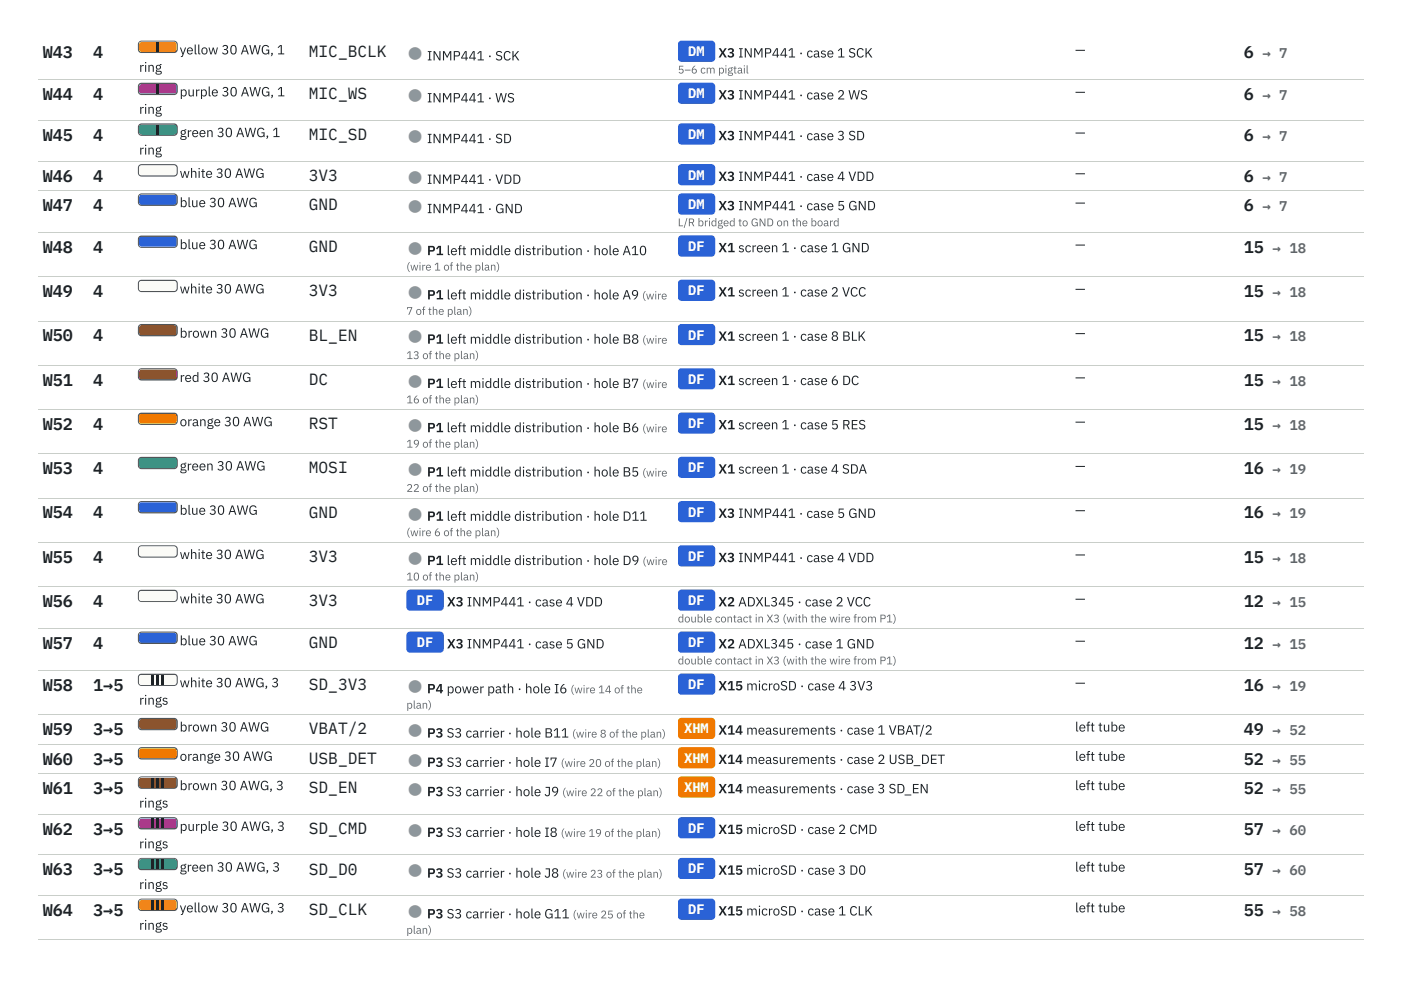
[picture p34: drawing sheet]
<svg xmlns="http://www.w3.org/2000/svg" width="297mm" height="210mm" viewBox="0 0 297 210" stroke-linecap="round" stroke-linejoin="round" font-family="sans-serif">
<defs><g id="words">
<g font-size="4.5" fill="#8e979c">
<text x="86.7" y="12.6">●</text>
<text x="86.7" y="21.5">●</text>
<text x="86.7" y="30.1">●</text>
<text x="86.7" y="38.7">●</text>
<text x="86.7" y="45">●</text>
<text x="86.7" y="53.9">●</text>
<text x="86.7" y="63.3">●</text>
<text x="86.7" y="72.7">●</text>
<text x="86.7" y="82">●</text>
<text x="86.7" y="91.4">●</text>
<text x="86.7" y="100.8">●</text>
<text x="86.7" y="110.2">●</text>
<text x="86.7" y="119.6">●</text>
<text x="86.7" y="146.8">●</text>
<text x="86.7" y="156.2">●</text>
<text x="86.7" y="162.4">●</text>
<text x="86.7" y="168.7">●</text>
<text x="86.7" y="177.3">●</text>
<text x="86.7" y="185.9">●</text>
<text x="86.7" y="194.6">●</text>
</g>
<g font-size="3.6" fill="#1d2226">
<text x="9.1" y="12.3">W43</text>
<text x="19.8" y="12.3">4</text>
<text x="263.7" y="12.3">6</text>
<text x="9.1" y="21.2">W44</text>
<text x="19.8" y="21.2">4</text>
<text x="263.7" y="21.2">6</text>
<text x="9.1" y="29.9">W45</text>
<text x="19.8" y="29.9">4</text>
<text x="263.7" y="29.9">6</text>
<text x="9.1" y="38.5">W46</text>
<text x="19.8" y="38.5">4</text>
<text x="263.7" y="38.5">6</text>
<text x="9.1" y="44.7">W47</text>
<text x="19.8" y="44.7">4</text>
<text x="263.7" y="44.7">6</text>
<text x="9.1" y="53.6">W48</text>
<text x="19.8" y="53.6">4</text>
<text x="263.7" y="53.6">15</text>
<text x="9.1" y="63">W49</text>
<text x="19.8" y="63">4</text>
<text x="263.7" y="63">15</text>
<text x="9.1" y="72.4">W50</text>
<text x="19.8" y="72.4">4</text>
<text x="263.7" y="72.4">15</text>
<text x="9.1" y="81.8">W51</text>
<text x="19.8" y="81.8">4</text>
<text x="263.7" y="81.8">15</text>
<text x="9.1" y="91.2">W52</text>
<text x="19.8" y="91.2">4</text>
<text x="263.7" y="91.2">15</text>
<text x="9.1" y="100.6">W53</text>
<text x="19.8" y="100.6">4</text>
<text x="263.7" y="100.6">16</text>
<text x="9.1" y="110">W54</text>
<text x="19.8" y="110">4</text>
<text x="263.7" y="110">16</text>
<text x="9.1" y="119.4">W55</text>
<text x="19.8" y="119.4">4</text>
<text x="263.7" y="119.4">15</text>
<text x="9.1" y="128.8">W56</text>
<text x="19.8" y="128.8">4</text>
<text x="263.7" y="128.8">12</text>
<text x="9.1" y="137.7">W57</text>
<text x="19.8" y="137.7">4</text>
<text x="263.7" y="137.7">12</text>
<text x="9.1" y="146.6">W58</text>
<text x="19.8" y="146.6">1→5</text>
<text x="263.7" y="146.6">16</text>
<text x="9.1" y="156">W59</text>
<text x="19.8" y="156">3→5</text>
<text x="263.7" y="156">49</text>
<text x="9.1" y="162.2">W60</text>
<text x="19.8" y="162.2">3→5</text>
<text x="263.7" y="162.2">52</text>
<text x="9.1" y="168.4">W61</text>
<text x="19.8" y="168.4">3→5</text>
<text x="263.7" y="168.4">52</text>
<text x="9.1" y="177.1">W62</text>
<text x="19.8" y="177.1">3→5</text>
<text x="263.7" y="177.1">57</text>
<text x="9.1" y="185.7">W63</text>
<text x="19.8" y="185.7">3→5</text>
<text x="263.7" y="185.7">57</text>
<text x="9.1" y="194.4">W64</text>
<text x="19.8" y="194.4">3→5</text>
<text x="263.7" y="194.4">55</text>
</g>
<g font-size="3.4" fill="#1d2226">
<text x="65.5" y="12.2">MIC_BCLK</text>
<text x="65.5" y="21.1">MIC_WS</text>
<text x="65.5" y="29.7">MIC_SD</text>
<text x="65.5" y="38.3">3V3</text>
<text x="65.5" y="44.6">GND</text>
<text x="65.5" y="53.5">GND</text>
<text x="65.5" y="62.9">3V3</text>
<text x="65.5" y="72.3">BL_EN</text>
<text x="65.5" y="81.7">DC</text>
<text x="65.5" y="91">RST</text>
<text x="65.5" y="100.4">MOSI</text>
<text x="65.5" y="109.8">GND</text>
<text x="65.5" y="119.2">3V3</text>
<text x="65.5" y="128.6">3V3</text>
<text x="65.5" y="137.5">GND</text>
<text x="65.5" y="146.4">SD_3V3</text>
<text x="65.5" y="155.8">VBAT/2</text>
<text x="65.5" y="162">USB_DET</text>
<text x="65.5" y="168.3">SD_EN</text>
<text x="65.5" y="176.9">SD_CMD</text>
<text x="65.5" y="185.5">SD_D0</text>
<text x="65.5" y="194.2">SD_CLK</text>
</g>
<g font-size="3" fill="#5e676d">
<text x="267.7" y="12.3">→ 7</text>
<text x="267.7" y="21.2">→ 7</text>
<text x="267.7" y="29.9">→ 7</text>
<text x="267.7" y="38.5">→ 7</text>
<text x="267.7" y="44.7">→ 7</text>
<text x="269.8" y="53.6">→ 18</text>
<text x="269.8" y="63">→ 18</text>
<text x="269.8" y="72.4">→ 18</text>
<text x="269.8" y="81.8">→ 18</text>
<text x="269.8" y="91.2">→ 18</text>
<text x="269.8" y="100.6">→ 19</text>
<text x="269.8" y="110">→ 19</text>
<text x="269.8" y="119.4">→ 18</text>
<text x="269.8" y="128.8">→ 15</text>
<text x="269.8" y="137.7">→ 15</text>
<text x="269.8" y="146.6">→ 19</text>
<text x="269.8" y="156">→ 52</text>
<text x="269.8" y="162.2">→ 55</text>
<text x="269.8" y="168.4">→ 55</text>
<text x="269.8" y="177.1">→ 60</text>
<text x="269.8" y="185.7">→ 60</text>
<text x="269.8" y="194.4">→ 58</text>
</g>
<g font-size="2.9" fill="#fff">
<text x="145.9" y="11.9">DM</text>
<text x="145.9" y="20.8">DM</text>
<text x="145.9" y="29.5">DM</text>
<text x="145.9" y="38.1">DM</text>
<text x="145.9" y="44.3">DM</text>
<text x="145.9" y="53.3">DF</text>
<text x="145.9" y="62.6">DF</text>
<text x="145.9" y="72">DF</text>
<text x="145.9" y="81.4">DF</text>
<text x="145.9" y="90.8">DF</text>
<text x="145.9" y="100.2">DF</text>
<text x="145.9" y="109.6">DF</text>
<text x="145.9" y="119">DF</text>
<text x="88.4" y="128.4">DF</text>
<text x="145.9" y="128.4">DF</text>
<text x="88.4" y="137.3">DF</text>
<text x="145.9" y="137.3">DF</text>
<text x="145.9" y="146.2">DF</text>
<text x="145.1" y="155.6">XHM</text>
<text x="145.1" y="161.8">XHM</text>
<text x="145.1" y="168">XHM</text>
<text x="145.9" y="176.7">DF</text>
<text x="145.9" y="185.3">DF</text>
<text x="145.9" y="194">DF</text>
</g>
<g font-size="2.8" fill="#1d2226">
<text x="38.1" y="11.5">yellow 30 AWG, 1</text>
<text x="227.9" y="11.5">—</text>
<text x="29.5" y="15.2">ring</text>
<text x="90.5" y="12.8">INMP441 · SCK</text>
<text x="152.3" y="12.2">X3 INMP441 · case 1 SCK</text>
<text x="38.1" y="20.4">purple 30 AWG, 1</text>
<text x="90.5" y="21.7">INMP441 · WS</text>
<text x="152.3" y="21.1">X3 INMP441 · case 2 WS</text>
<text x="227.9" y="20.4">—</text>
<text x="29.5" y="24.1">ring</text>
<text x="38.1" y="29.1">green 30 AWG, 1</text>
<text x="152.3" y="29.7">X3 INMP441 · case 3 SD</text>
<text x="227.9" y="29.1">—</text>
<text x="29.5" y="32.8">ring</text>
<text x="90.5" y="30.4">INMP441 · SD</text>
<text x="38.1" y="37.7">white 30 AWG</text>
<text x="90.5" y="39">INMP441 · VDD</text>
<text x="152.3" y="38.4">X3 INMP441 · case 4 VDD</text>
<text x="227.9" y="37.7">—</text>
<text x="38.1" y="43.9">blue 30 AWG</text>
<text x="90.5" y="45.2">INMP441 · GND</text>
<text x="152.3" y="44.6">X3 INMP441 · case 5 GND</text>
<text x="227.9" y="43.9">—</text>
<text x="38.1" y="52.9">blue 30 AWG</text>
<text x="152.3" y="53.5">X1 screen 1 · case 1 GND</text>
<text x="227.9" y="52.9">—</text>
<text x="90.5" y="54.1">P1 left middle distribution · hole A10</text>
<text x="38.1" y="62.2">white 30 AWG</text>
<text x="90.5" y="63.5">P1 left middle distribution · hole A9</text>
<text x="152.3" y="62.9">X1 screen 1 · case 2 VCC</text>
<text x="227.9" y="62.2">—</text>
<text x="38.1" y="71.6">brown 30 AWG</text>
<text x="227.9" y="71.6">—</text>
<text x="90.5" y="72.9">P1 left middle distribution · hole B8</text>
<text x="152.3" y="72.3">X1 screen 1 · case 8 BLK</text>
<text x="38.1" y="81">red 30 AWG</text>
<text x="90.5" y="82.3">P1 left middle distribution · hole B7</text>
<text x="152.3" y="81.7">X1 screen 1 · case 6 DC</text>
<text x="227.9" y="81">—</text>
<text x="38.1" y="90.4">orange 30 AWG</text>
<text x="90.5" y="91.7">P1 left middle distribution · hole B6</text>
<text x="152.3" y="91.1">X1 screen 1 · case 5 RES</text>
<text x="227.9" y="90.4">—</text>
<text x="38.1" y="99.8">green 30 AWG</text>
<text x="90.5" y="101.1">P1 left middle distribution · hole B5</text>
<text x="152.3" y="100.5">X1 screen 1 · case 4 SDA</text>
<text x="227.9" y="99.8">—</text>
<text x="38.1" y="109.2">blue 30 AWG</text>
<text x="90.5" y="110.5">P1 left middle distribution · hole D11</text>
<text x="152.3" y="109.9">X3 INMP441 · case 5 GND</text>
<text x="227.9" y="109.2">—</text>
<text x="38.1" y="118.6">white 30 AWG</text>
<text x="90.5" y="119.9">P1 left middle distribution · hole D9</text>
<text x="152.3" y="119.3">X3 INMP441 · case 4 VDD</text>
<text x="227.9" y="118.6">—</text>
<text x="38.1" y="128">white 30 AWG</text>
<text x="94.8" y="128.7">X3 INMP441 · case 4 VDD</text>
<text x="152.3" y="128.7">X2 ADXL345 · case 2 VCC</text>
<text x="227.9" y="128">—</text>
<text x="38.1" y="136.9">blue 30 AWG</text>
<text x="94.8" y="137.6">X3 INMP441 · case 5 GND</text>
<text x="152.3" y="137.6">X2 ADXL345 · case 1 GND</text>
<text x="227.9" y="136.9">—</text>
<text x="29.5" y="149.5">rings</text>
<text x="38.1" y="145.8">white 30 AWG, 3</text>
<text x="90.5" y="147.1">P4 power path · hole I6</text>
<text x="152.3" y="146.5">X15 microSD · case 4</text>
<text x="180.1" y="146.5">3V3</text>
<text x="227.9" y="145.8">—</text>
<text x="38.1" y="155.2">brown 30 AWG</text>
<text x="152.3" y="155.9">X14 measurements · case 1 VBAT/2</text>
<text x="227.9" y="155.2">left tube</text>
<text x="38.1" y="161.4">orange 30 AWG</text>
<text x="90.5" y="156.5">P3 S3 carrier · hole B11</text>
<text x="227.9" y="161.4">left tube</text>
<text x="38.1" y="167.6">brown 30 AWG, 3</text>
<text x="90.5" y="162.7">P3 S3 carrier · hole I7</text>
<text x="152.3" y="162.1">X14 measurements · case 2 USB_DET</text>
<text x="227.9" y="167.6">left tube</text>
<text x="29.5" y="171.3">rings</text>
<text x="90.5" y="168.9">P3 S3 carrier · hole J9</text>
<text x="152.3" y="168.3">X14 measurements · case 3 SD_EN</text>
<text x="29.5" y="180">rings</text>
<text x="38.1" y="176.3">purple 30 AWG, 3</text>
<text x="90.5" y="177.6">P3 S3 carrier · hole I8</text>
<text x="152.3" y="176.9">X15 microSD · case 2 CMD</text>
<text x="227.9" y="176.3">left tube</text>
<text x="38.1" y="184.9">green 30 AWG, 3</text>
<text x="152.3" y="185.6">X15 microSD · case 3 D0</text>
<text x="227.9" y="184.9">left tube</text>
<text x="29.5" y="188.6">rings</text>
<text x="90.5" y="186.2">P3 S3 carrier · hole J8</text>
<text x="29.5" y="197.3">rings</text>
<text x="38.1" y="193.6">yellow 30 AWG, 3</text>
<text x="90.5" y="194.8">P3 S3 carrier · hole G11</text>
<text x="152.3" y="194.2">X15 microSD · case 1 CLK</text>
<text x="227.9" y="193.6">left tube</text>
</g>
<g font-size="2.4" fill="#5e676d">
<text x="143.7" y="15.6">5–6 cm pigtail</text>
<text x="143.7" y="48">L/R bridged to GND on the board</text>
<text x="86.2" y="57.4">(wire 1 of the plan)</text>
<text x="136.1" y="63.5">(wire</text>
<text x="86.2" y="66.8">7 of the plan)</text>
<text x="86.2" y="76.2">13 of the plan)</text>
<text x="136.2" y="72.9">(wire</text>
<text x="136.2" y="82.3">(wire</text>
<text x="86.2" y="85.6">16 of the plan)</text>
<text x="86.2" y="95">19 of the plan)</text>
<text x="136.2" y="91.7">(wire</text>
<text x="136.2" y="101.1">(wire</text>
<text x="86.2" y="104.4">22 of the plan)</text>
<text x="86.2" y="113.8">(wire 6 of the plan)</text>
<text x="136.2" y="119.9">(wire</text>
<text x="86.2" y="123.1">10 of the plan)</text>
<text x="143.7" y="132.1">double contact in X3 (with the wire from P1)</text>
<text x="143.7" y="141">double contact in X3 (with the wire from P1)</text>
<text x="120.9" y="147.1">(wire 14 of the</text>
<text x="86.2" y="150.4">plan)</text>
<text x="121.3" y="156.5">(wire 8 of the plan)</text>
<text x="118.9" y="162.7">(wire 20 of the plan)</text>
<text x="119.2" y="168.9">(wire 22 of the plan)</text>
<text x="118.9" y="177.6">(wire 19 of the plan)</text>
<text x="119.2" y="186.2">(wire 23 of the plan)</text>
<text x="121.4" y="194.8">(wire 25 of the</text>
<text x="86.2" y="198.1">plan)</text>
</g>
</g></defs>
<g fill="none" stroke="#c9cec9" stroke-width=".21">
<path d="M8 16.9h281M8 25.6h281M8 34.2h281M8 40.4h281M8 49.3h281M8 58.7h281M8 68.1h281M8 77.5h281M8 86.9h281M8 96.3h281M8 105.7h281M8 115.1h281"/>
<path d="M8 124.5h281M8 133.4h281M8 142.3h281M8 151.7h281M8 157.9h281M8 164.1h281M8 172.8h281M8 181.4h281M8 190h281M8 199.4h281"/>
</g>
<path d="M29.5 8.9l.5-.3h6.9a.79 .79 0 0 1 .8 .8v1.1a.79 .79 0 0 1-.8 .8h-6.9a.79 .79 0 0 1-.8-.8v-1.1z" fill="#4c555b"/>
<path d="M29.5 8.9h7.9v2.1h-7.9z" fill="#f5c400"/>
<path d="M33.2 8.9h.5v2.1h-.5z" fill="#1d2226"/>
<path d="M143.7 8.6h7.9v4.5h-7.9z" fill="#2a62d6"/>
<path d="M29.5 17.8l.5-.3h6.9a.79 .79 0 0 1 .8 .8v1.1a.79 .79 0 0 1-.8 .8h-6.9a.79 .79 0 0 1-.8-.8v-1.1z" fill="#4c555b"/>
<path d="M29.5 17.8h7.9v2.1h-7.9z" fill="#8e44c4"/>
<path d="M33.2 17.8h.5v2.1h-.5z" fill="#1d2226"/>
<path d="M143.7 17.5h7.9v4.5h-7.9z" fill="#2a62d6"/>
<path d="M29.5 26.4l.5-.2h6.9a.79 .79 0 0 1 .8 .8v1a.79 .79 0 0 1-.8 .8h-6.9a.79 .79 0 0 1-.8-.8v-1z" fill="#4c555b"/>
<path d="M29.5 26.4h7.9v2.2h-7.9z" fill="#23964a"/>
<path d="M33.2 26.4h.5v2.2h-.5z" fill="#1d2226"/>
<path d="M143.7 26.2h7.9v4.5h-7.9z" fill="#2a62d6"/>
<path d="M29.5 35.1l.5-.3h6.9a.79 .79 0 0 1 .8 .8v1.1a.79 .79 0 0 1-.8 .8h-6.9a.79 .79 0 0 1-.8-.8v-1.1z" fill="#4c555b"/>
<path d="M29.5 35.1h7.9v2.1h-7.9z" fill="#fbfbf7"/>
<path d="M143.7 34.8h7.9v4.5h-7.9z" fill="#2a62d6"/>
<path d="M29.5 41.3l.5-.3h6.9a.79 .79 0 0 1 .8 .8v1.1a.79 .79 0 0 1-.8 .8h-6.9a.79 .79 0 0 1-.8-.8v-1.1z" fill="#4c555b"/>
<g fill="#2a62d6">
<path d="M29.5 41.3h7.9v2.1h-7.9z"/>
<path d="M143.7 41h7.9v4.5h-7.9z"/>
</g>
<path d="M29.5 50.2l.5-.3h6.9a.79 .79 0 0 1 .8 .8v1.1a.79 .79 0 0 1-.8 .8h-6.9a.79 .79 0 0 1-.8-.8v-1.1z" fill="#4c555b"/>
<g fill="#2a62d6">
<path d="M29.5 50.2h7.9v2.1h-7.9z"/>
<path d="M143.7 49.9h7.9v4.5h-7.9z"/>
</g>
<path d="M29.5 59.6l.5-.3h6.9a.79 .79 0 0 1 .8 .8v1.1a.79 .79 0 0 1-.8 .8h-6.9a.79 .79 0 0 1-.8-.8v-1.1z" fill="#4c555b"/>
<path d="M29.5 59.6h7.9v2.1h-7.9z" fill="#fbfbf7"/>
<path d="M143.7 59.3h7.9v4.5h-7.9z" fill="#2a62d6"/>
<path d="M29.5 69l.5-.3h6.9a.79 .79 0 0 1 .8 .8v1.1a.79 .79 0 0 1-.8 .8h-6.9a.79 .79 0 0 1-.8-.8v-1.1z" fill="#4c555b"/>
<path d="M29.5 69h7.9v2.1h-7.9z" fill="#8a5326"/>
<path d="M143.7 68.7h7.9v4.5h-7.9z" fill="#2a62d6"/>
<path d="M29.5 78.4l.5-.3h6.9a.79 .79 0 0 1 .8 .8v1.1a.79 .79 0 0 1-.8 .8h-6.9a.79 .79 0 0 1-.8-.8v-1.1z" fill="#4c555b"/>
<path d="M29.5 78.4h7.9v2.1h-7.9z" fill="#d7262b"/>
<path d="M143.7 78.1h7.9v4.5h-7.9z" fill="#2a62d6"/>
<path d="M29.5 87.7l.5-.2h6.9a.79 .79 0 0 1 .8 .8v1.1a.79 .79 0 0 1-.8 .8h-6.9a.79 .79 0 0 1-.8-.8v-1.1z" fill="#4c555b"/>
<path d="M29.5 87.8h7.9v2.1h-7.9z" fill="#f07800"/>
<path d="M143.7 87.5h7.9v4.5h-7.9z" fill="#2a62d6"/>
<path d="M29.5 97.1l.5-.2h6.9a.79 .79 0 0 1 .8 .8v1.1a.79 .79 0 0 1-.8 .8h-6.9a.79 .79 0 0 1-.8-.8v-1.1z" fill="#4c555b"/>
<path d="M29.5 97.2h7.9v2.1h-7.9z" fill="#23964a"/>
<path d="M143.7 96.9h7.9v4.5h-7.9z" fill="#2a62d6"/>
<path d="M29.5 106.5l.5-.2h6.9a.79 .79 0 0 1 .8 .8v1.1a.79 .79 0 0 1-.8 .7h-6.9a.79 .79 0 0 1-.8-.7v-1.1z" fill="#4c555b"/>
<g fill="#2a62d6">
<path d="M29.5 106.6h7.9v2.1h-7.9z"/>
<path d="M143.7 106.3h7.9v4.5h-7.9z"/>
</g>
<path d="M29.5 115.9l.5-.2h6.9a.79 .79 0 0 1 .8 .8v1a.79 .79 0 0 1-.8 .8h-6.9a.79 .79 0 0 1-.8-.8v-1z" fill="#4c555b"/>
<path d="M29.5 116h7.9v2.1h-7.9z" fill="#fbfbf7"/>
<path d="M143.7 115.7h7.9v4.5h-7.9z" fill="#2a62d6"/>
<path d="M29.5 125.3l.5-.2h6.9a.79 .79 0 0 1 .8 .8v1a.79 .79 0 0 1-.8 .8h-6.9a.79 .79 0 0 1-.8-.8v-1z" fill="#4c555b"/>
<path d="M29.5 125.4h7.9v2.1h-7.9z" fill="#fbfbf7"/>
<g fill="#2a62d6">
<path d="M86.2 125.1h7.9v4.5h-7.9z"/>
<path d="M143.7 125.1h7.9v4.5h-7.9z"/>
</g>
<path d="M29.5 134.2l.5-.2h6.9a.79 .79 0 0 1 .8 .8v1a.79 .79 0 0 1-.8 .8h-6.9a.79 .79 0 0 1-.8-.8v-1z" fill="#4c555b"/>
<g fill="#2a62d6">
<path d="M29.5 134.3h7.9v2.1h-7.9z"/>
<path d="M86.2 134h7.9v4.5h-7.9z"/>
<path d="M143.7 134h7.9v4.5h-7.9z"/>
</g>
<path d="M29.5 143.1l.5-.2h6.9a.79 .79 0 0 1 .8 .8v1.1a.79 .79 0 0 1-.8 .7h-6.9a.79 .79 0 0 1-.8-.7v-1.1z" fill="#4c555b"/>
<path d="M29.5 143.2h7.9v2.1h-7.9z" fill="#fbfbf7"/>
<g fill="#1d2226">
<path d="M32.1 143.2h.6v2.1h-.6z"/>
<path d="M33.2 143.2h.5v2.1h-.5z"/>
<path d="M34.3 143.2h.5v2.1h-.5z"/>
</g>
<path d="M143.7 142.9h7.9v4.5h-7.9z" fill="#2a62d6"/>
<path d="M29.5 152.5l.5-.2h6.9a.79 .79 0 0 1 .8 .8v1a.79 .79 0 0 1-.8 .8h-6.9a.79 .79 0 0 1-.8-.8v-1z" fill="#4c555b"/>
<path d="M29.5 152.6h7.9v2.1h-7.9z" fill="#8a5326"/>
<path d="M143.7 152.3h7.9v4.5h-7.9z" fill="#f07800"/>
<path d="M29.5 158.7l.5-.2h6.9a.79 .79 0 0 1 .8 .8v1.1a.79 .79 0 0 1-.8 .8h-6.9a.79 .79 0 0 1-.8-.8v-1.1z" fill="#4c555b"/>
<g fill="#f07800">
<path d="M29.5 158.8h7.9v2.1h-7.9z"/>
<path d="M143.7 158.5h7.9v4.5h-7.9z"/>
</g>
<path d="M29.5 165l.5-.3h6.9a.79 .79 0 0 1 .8 .8v1.1a.79 .79 0 0 1-.8 .8h-6.9a.79 .79 0 0 1-.8-.8v-1.1z" fill="#4c555b"/>
<path d="M29.5 165h7.9v2.1h-7.9z" fill="#8a5326"/>
<g fill="#1d2226">
<path d="M32.1 165h.6v2.1h-.6z"/>
<path d="M33.2 165h.5v2.1h-.5z"/>
<path d="M34.3 165h.5v2.1h-.5z"/>
</g>
<path d="M143.7 164.7h7.9v4.5h-7.9z" fill="#f07800"/>
<path d="M29.5 173.6l.5-.2h6.9a.79 .79 0 0 1 .8 .8v1a.79 .79 0 0 1-.8 .8h-6.9a.79 .79 0 0 1-.8-.8v-1z" fill="#4c555b"/>
<path d="M29.5 173.6h7.9v2.2h-7.9z" fill="#8e44c4"/>
<g fill="#1d2226">
<path d="M32.1 173.6h.6v2.2h-.6z"/>
<path d="M33.2 173.6h.5v2.2h-.5z"/>
<path d="M34.3 173.6h.5v2.2h-.5z"/>
</g>
<path d="M143.7 173.4h7.9v4.5h-7.9z" fill="#2a62d6"/>
<path d="M29.5 182.2l.5-.2h6.9a.79 .79 0 0 1 .8 .8v1.1a.79 .79 0 0 1-.8 .8h-6.9a.79 .79 0 0 1-.8-.8v-1.1z" fill="#4c555b"/>
<path d="M29.5 182.3h7.9v2.1h-7.9z" fill="#23964a"/>
<g fill="#1d2226">
<path d="M32.1 182.3h.6v2.1h-.6z"/>
<path d="M33.2 182.3h.5v2.1h-.5z"/>
<path d="M34.3 182.3h.5v2.1h-.5z"/>
</g>
<path d="M143.7 182h7.9v4.5h-7.9z" fill="#2a62d6"/>
<path d="M29.5 190.9l.5-.2h6.9a.79 .79 0 0 1 .8 .8v1a.79 .79 0 0 1-.8 .8h-6.9a.79 .79 0 0 1-.8-.8v-1z" fill="#4c555b"/>
<path d="M29.5 190.9h7.9v2.1h-7.9z" fill="#f5c400"/>
<g fill="#1d2226">
<path d="M32.1 190.9h.6v2.1h-.6z"/>
<path d="M33.2 190.9h.5v2.1h-.5z"/>
<path d="M34.3 190.9h.5v2.1h-.5z"/>
</g>
<path d="M143.7 190.7h7.9v4.5h-7.9z" fill="#2a62d6"/>
<use href="#words"/>
</svg>
